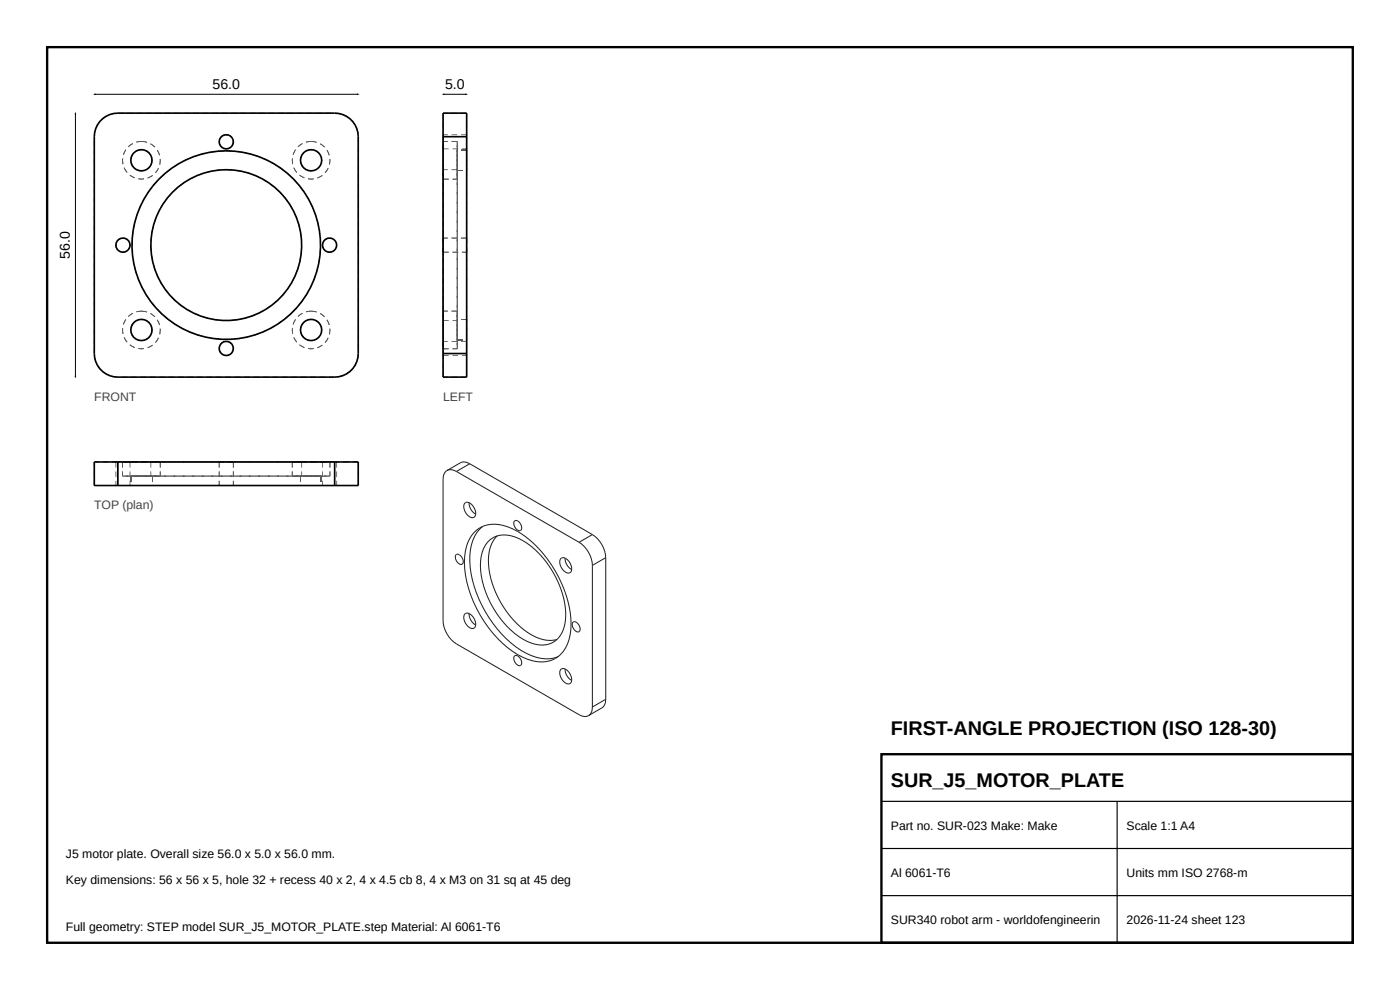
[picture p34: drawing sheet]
<svg xmlns="http://www.w3.org/2000/svg" width="297mm" height="210mm" viewBox="0 0 297 210" stroke-linecap="round" stroke-linejoin="round" font-family="sans-serif">
<defs><g id="words">
<g font-size="4.2">
<text x="189" y="156">FIRST-ANGLE PROJECTION (ISO 128-30)</text>
<text x="189" y="167">SUR_J5_MOTOR_PLATE</text>
</g>
<g font-size="3">
<text x="45.1" y="18.8">56.0</text>
<text x="94.4" y="18.8">5.0</text>
<text x="14.8" y="54.9" transform="rotate(-90 14.8 54.9)">56.0</text>
</g>
<g font-size="2.6" fill="#444">
<text x="20" y="85">FRONT</text>
<text x="94" y="85">LEFT</text>
<text x="20" y="108">TOP (plan)</text>
</g>
<g font-size="2.6">
<text x="189" y="176">Part no. SUR-023 Make: Make</text>
<text x="239" y="176">Scale 1:1 A4</text>
<text x="14" y="182">J5 motor plate. Overall size 56.0 x 5.0 x 56.0 mm.</text>
<text x="189" y="186">Al 6061-T6</text>
<text x="239" y="186">Units mm ISO 2768-m</text>
<text x="14" y="187.5">Key dimensions: 56 x 56 x 5, hole 32 + recess 40 x 2, 4 x 4.5 cb 8, 4 x M3 on 31 sq at 45 deg</text>
<text x="14" y="197.5">Full geometry: STEP model SUR_J5_MOTOR_PLATE.step Material: Al 6061-T6</text>
<text x="189" y="196">SUR340 robot arm - worldofengineerin</text>
<text x="239" y="196">2026-11-24 sheet 123</text>
</g>
</g></defs>
<path d="M10 10h277v190h-277zM187 160h100v40h-100z" fill="none" stroke="#000" stroke-width=".5"/>
<path d="M187 170h100M187 180h100M237 170v30M187 190h100" fill="none" stroke="#000" stroke-width=".25"/>
<g fill="#555">
<path d="M25 23.9h1.2v.2h-1.2zM27 23.9h1.2v.2h-1.2zM29 23.9h1.2v.2h-1.2zM31 23.9h1.2v.2h-1.2zM33 23.9h1.2v.2h-1.2zM35 23.9h1.2v.2h-1.2zM37 23.9h1.2v.2h-1.2zM39 23.9h1.2v.2h-1.2zM41 23.9h1.2v.2h-1.2zM43 23.9h1.2v.2h-1.2zM45 23.9h1.2v.2h-1.2zM47 23.9h1.2v.2h-1.2zM49 23.9h1.2v.2h-1.2zM51 23.9h1.2v.2h-1.2zM53 23.9h1.2v.2h-1.2zM55 23.9h1.2v.2h-1.2zM57 23.9h1.2v.2h-1.2zM59 23.9h1.2v.2h-1.2zM61 23.9h1.2v.2h-1.2zM63 23.9h1.2v.2h-1.2zM65 23.9h1.2v.2h-1.2zM67 23.9h1.2v.2h-1.2zM69 23.9h1.2v.2h-1.2z"/>
<path d="M20.1 27.8h.1l-.1 .3v.9h-.2zM20.9 26l.2 .1-.4 .4-.2 .6-.2-.1zM21.7 25.1l.7-.5 .1 .2-.7 .4-.2 .3-.1-.1zM23.2 24.3l1.2-.3v.1h-.3l-.9 .3z"/>
<path d="M71 23.9l1.2 .2v.1l-.3-.1h-.9zM73 24.3l1 .6-.1 .2-.4-.4-.6-.2zM74.6 25.5l.8 .9-.2 .1-.4-.7-.3-.2zM75.6 27.2l.2 .1 .2 1.1h-.1v-.3z"/>
<path d="M19.9 73.8h.2v1.2h-.2zM19.9 71.8h.2v1.2h-.2zM19.9 69.8h.2v1.2h-.2zM19.9 67.8h.2v1.2h-.2zM19.9 65.8h.2v1.2h-.2zM19.9 63.8h.2v1.2h-.2zM19.9 61.8h.2v1.2h-.2zM19.9 59.8h.2v1.2h-.2zM19.9 57.8h.2v1.2h-.2zM19.9 55.8h.2v1.2h-.2zM19.9 53.8h.2v1.2h-.2zM19.9 51.8h.2v1.2h-.2zM19.9 49.8h.2v1.2h-.2zM19.9 47.8h.2v1.2h-.2zM19.9 45.8h.2v1.2h-.2zM19.9 43.8h.2v1.2h-.2zM19.9 41.8h.2v1.2h-.2zM19.9 39.8h.2v1.2h-.2zM19.9 37.8h.2v1.2h-.2zM19.9 35.8h.2v1.2h-.2zM19.9 33.8h.2v1.2h-.2zM19.9 31.8h.2v1.2h-.2zM19.9 29.8h.2v1.2h-.2z"/>
<path d="M75.9 29h.2v1.2h-.2zM75.9 31h.2v1.2h-.2zM75.9 33h.2v1.2h-.2zM75.9 35h.2v1.2h-.2zM75.9 37h.2v1.2h-.2zM75.9 39h.2v1.2h-.2zM75.9 41h.2v1.2h-.2zM75.9 43h.2v1.2h-.2zM75.9 45h.2v1.2h-.2zM75.9 47h.2v1.2h-.2zM75.9 49h.2v1.2h-.2zM75.9 51h.2v1.2h-.2zM75.9 53h.2v1.2h-.2zM75.9 55h.2v1.2h-.2zM75.9 57h.2v1.2h-.2zM75.9 59h.2v1.2h-.2zM75.9 61h.2v1.2h-.2zM75.9 63h.2v1.2h-.2zM75.9 65h.2v1.2h-.2zM75.9 67h.2v1.2h-.2zM75.9 69h.2v1.2h-.2zM75.9 71h.2v1.2h-.2zM75.9 73h.2v1.2h-.2z"/>
<path d="M23.8 79.8l.3 .1h.9v.2l-1.2-.2zM22.1 78.9l.4 .4 .6 .2-.1 .2-1-.6zM20.6 77.6l.2-.1 .4 .7 .3 .2-.1 .1zM20 75.6h.1v.3l.3 .9h-.1z"/>
<path d="M75.9 75h.2l-.2 1.2h-.1l.1-.3zM75.5 76.9l.2 .1-.6 1-.2-.1 .4-.4zM73.5 79.2l.7-.4 .2-.3 .1 .1-.9 .8zM71.6 79.9h.3l.9-.3v.1l-.9 .3h-.3z"/>
<path d="M69.8 79.9h1.2v.2h-1.2zM67.8 79.9h1.2v.2h-1.2zM65.8 79.9h1.2v.2h-1.2zM63.8 79.9h1.2v.2h-1.2zM61.8 79.9h1.2v.2h-1.2zM59.8 79.9h1.2v.2h-1.2zM57.8 79.9h1.2v.2h-1.2zM55.8 79.9h1.2v.2h-1.2zM53.8 79.9h1.2v.2h-1.2zM51.8 79.9h1.2v.2h-1.2zM49.8 79.9h1.2v.2h-1.2zM47.8 79.9h1.2v.2h-1.2zM45.8 79.9h1.2v.2h-1.2zM43.8 79.9h1.2v.2h-1.2zM41.8 79.9h1.2v.2h-1.2zM39.8 79.9h1.2v.2h-1.2zM37.8 79.9h1.2v.2h-1.2zM35.8 79.9h1.2v.2h-1.2zM33.8 79.9h1.2v.2h-1.2zM31.8 79.9h1.2v.2h-1.2zM29.8 79.9h1.2v.2h-1.2zM27.8 79.9h1.2v.2h-1.2zM25.8 79.9h1.2v.2h-1.2z"/>
<path d="M30 65.9l1.2 .2v.2l-.4-.2h-.8zM32 66.4l.9 .8-.1 .1-.6-.6-.3-.1zM33.3 67.9l.1-.1 .5 1.1-.1 .1-.1-.5zM33.9 69.7h.2v.3l-.1 .9h-.2l.2-.9zM33.5 71.6l.2 .1-.7 1-.1-.1 .4-.4zM31.3 73.7h.2l.8-.6 .1 .2-.8 .5h-.3zM29.4 73.8l.6 .2 .5-.1 .1 .1h-1.3zM27.6 73.1l.2 .2 .8 .3v.2l-.9-.4-.2-.2zM26.3 71.6l.1-.1 .3 .7 .3 .3-.1 .1zM25.9 69.6h.2l-.1 .4 .2 .8h-.2zM26.6 67.7l.2 .1-.5 .7v.4l-.2-.1zM27.2 67.1l.9-.7 .1 .1-.4 .2-.5 .5zM28.9 66.1l1.1-.2v.2h-.8l-.2 .2z"/>
<path d="M26.1 50.4l.5 .1 .6 .4-.1 .1-.1-.2-.5-.2h-.4zM27.4 51.7l.2-.1 .1 .4-.3 .8h-.1l.2-.3 .1-.5zM25.6 53.3l.5 .2 .4-.1 .2-.2 .1 .2-.7 .2-.6-.1zM24.5 51.8l.2 .1v.6l.3 .4-.1 .1-.3-.5zM24.8 51l.3-.3 .8-.3v.2h-.3l-.4 .2-.3 .4z"/>
<path d="M30 29.9l1.2 .2v.2l-.4-.2h-.8zM32 30.4l.9 .8-.1 .1-.6-.6-.3-.1zM33.3 31.9l.1-.1 .5 1.1-.1 .1-.1-.5zM33.9 33.7h.2v.3l-.1 .9h-.2l.2-.9zM33.5 35.6l.2 .1-.7 1-.1-.1 .4-.4zM31.3 37.7h.2l.8-.6 .1 .2-.8 .5h-.3zM29.4 37.8l.6 .2 .5-.1 .1 .1h-1.3zM27.6 37.1l.2 .2 .8 .3v.2l-.9-.4-.2-.2zM26.3 35.6l.1-.1 .3 .7 .3 .3-.1 .1zM25.9 33.6h.2l-.1 .4 .2 .8h-.2zM26.6 31.7l.2 .1-.5 .7v.4l-.2-.1zM27.2 31.1l.9-.7 .1 .1-.4 .2-.5 .5zM28.9 30.1l1.1-.2v.2h-.8l-.2 .2z"/>
<path d="M48 72.3l.5 .1 .6 .4-.1 .2-.1-.3-.4-.2h-.5zM49.4 73.6h.1l.1 .3-.3 .9-.1-.1 .2-.3 .1-.5zM47.5 75.2l.5 .2 .5-.1 .1-.1 .1 .1-.7 .2-.5-.1zM46.4 73.7l.2 .1v.6l.3 .4-.1 .1-.3-.5zM46.7 73l.4-.4 .7-.2v.1h-.3l-.4 .2-.2 .4z"/>
<path d="M66 65.9l1.2 .2v.2l-.4-.2h-.8zM68 66.4l.9 .8-.1 .1-.6-.6-.3-.1zM69.3 67.9l.1-.1 .5 1.1-.1 .1-.1-.5zM69.9 69.7h.2v.3l-.1 .9h-.2l.2-.9zM69.5 71.6l.2 .1-.7 1-.1-.1 .4-.4zM67.3 73.7h.2l.8-.6 .1 .2-.8 .5h-.3zM65.4 73.8l.6 .2 .5-.1 .1 .1h-1.3zM63.6 73.1l.2 .2 .8 .3v.2l-.9-.4-.2-.2zM62.2 71.6l.2-.1 .3 .7 .3 .3-.1 .1zM61.9 69.6h.2l-.1 .4 .2 .8h-.2zM62.6 67.7l.2 .1-.5 .7v.4l-.2-.1zM63.1 67.1l1-.7 .1 .1-.4 .2-.5 .5zM64.9 66.1l1.1-.2v.2h-.8l-.2 .2z"/>
<path d="M48 35.9l1.2 .1v.1h-1.2zM50 36.1l1.2 .1v.2l-1.2-.2zM52 36.4l1.1 .4v.1l-.4-.2-.8-.1zM53.9 37l1.1 .5-.1 .2-.7-.4-.4-.1zM55.7 37.9l1 .6v.2l-1.1-.7zM57.4 39l1 .7-.2 .1-.9-.7zM59 40.2l.8 .9-.1 .1-.2-.4-.7-.4zM60.2 41.8l.1-.1 .8 1-.2 .1-.4-.8zM61.4 43.4l.1-.1 .6 1.1h-.1zM62.3 45.2l.2-.1 .5 1.1h-.2zM63.1 47l.2-.1 .3 1.2h-.2v-.4zM63.6 48.9h.2l.2 1.2h-.2v-.9zM63.9 50.9h.1l.1 1.2h-.2zM63.9 52.9h.1v1.2h-.2zM63.6 54.8l.2 .1-.2 1.2-.2-.1 .2-.4zM63.2 56.8h.1l-.4 1.2-.1-.1 .4-.8zM62.5 58.6l.1 .1-.5 1.1-.2-.1zM61.5 60.4l.2 .1-.7 1-.1-.1zM60.4 62l.1 .1-.8 .9-.1-.1 .4-.3zM58.1 64.2l.8-.5 .1-.2 .1 .1-.9 .8zM56.5 65.4l1-.7 .1 .2-1 .7zM54.8 66.4l1-.6 .1 .2-1 .5zM52.9 67.1l.6-.1 .5-.3 .1 .2-1.1 .4zM51 67.6l.9-.1 .3-.2v.2l-1.2 .3zM49 67.9l1.2-.2v.2l-1.1 .1zM47.1 67.9h1.1v.2h-1.2zM45.1 67.6l.5 .2h.7l-.1 .2-1.2-.2zM43.2 67.1l.9 .4h.2v.1l-1.2-.3zM41.3 66.4l1.1 .5-.1 .1-1.1-.4zM39.6 65.5l1 .6-.1 .1-1-.6zM37.9 64.3l.4 .5 .6 .2-.1 .2-1-.8zM36.4 63.1l.1-.1 .6 .7 .2 .1-.1 .1zM35.1 61.5l.1-.1 .8 1-.2 .1zM34 59.9l.1-.1v.2l.7 .8-.2 .1zM33.1 58h.2l.1 .6 .4 .5h-.2zM32.5 56.1h.1l.4 1.1-.2 .1zM32.1 54.2l.1-.1 .3 1.2-.2 .1zM31.9 52.2h.2l-.1 .2 .2 1h-.2zM32 50.2h.2l-.2 .6 .1 .6h-.2zM32.4 48.2h.2l-.3 1.2h-.2zM33 46.3h.1l-.3 1.2-.2-.1zM33.8 44.4l.2 .1-.2 .2-.3 .9-.2-.1zM34.9 42.7l.1 .1-.4 .5-.2 .5-.2-.1zM36.1 41.2l.2 .1-.8 .9-.2-.1zM36.7 40.6l.9-.8 .1 .1-.9 .8zM38.2 39.3l1-.7 .1 .1-.3 .1-.7 .6zM39.9 38.1l1-.5 .1 .1-.7 .2-.3 .4zM41.6 37.2l1.2-.4v.2l-1.1 .4zM43.5 36.6l1.2-.3 .1 .1-1.2 .3zM45.5 36.1l1.2-.1v.2l-.3-.1-.9 .2zM47.5 35.9h.5v.2h-.5z"/>
<path d="M48 28.5l.5 .1 .6 .4-.1 .1-.1-.2-.4-.2h-.5zM49.4 29.8l.1-.1 .1 .4-.3 .8-.1-.1 .2-.3 .1-.4zM47.5 31.4l.5 .2 .5-.1 .1-.2 .1 .2-.7 .2-.5-.1zM46.4 29.9h.2v.6l.3 .5-.1 .1-.3-.5zM46.7 29.1l.4-.3 .7-.3v.2h-.3l-.4 .2-.2 .3z"/>
<path d="M69.9 50.4l.5 .1 .7 .4-.2 .1-.1-.2-.4-.2h-.5zM71.3 51.7l.2-.1v.4l-.2 .8h-.2l.2-.3 .1-.5zM69.5 53.3l.4 .2 .5-.1 .1-.2 .1 .2-.7 .2-.5-.1zM68.4 51.8l.1 .1v.6l.3 .4-.1 .1-.3-.5zM68.7 51l.3-.3 .7-.3v.2h-.2l-.5 .2-.2 .4z"/>
<path d="M66 29.9l1.2 .2v.2l-.4-.2h-.8zM68 30.4l.9 .8-.1 .1-.6-.6-.3-.1zM69.3 31.9l.1-.1 .5 1.1-.1 .1-.1-.5zM69.9 33.7h.2v.3l-.1 .9h-.2l.2-.9zM69.5 35.6l.2 .1-.7 1-.1-.1 .4-.4zM67.3 37.7h.2l.8-.6 .1 .2-.8 .5h-.3zM65.4 37.8l.6 .2 .5-.1 .1 .1h-1.3zM63.6 37.1l.2 .2 .8 .3v.2l-.9-.4-.2-.2zM62.2 35.6l.2-.1 .3 .7 .3 .3-.1 .1zM61.9 33.6h.2l-.1 .4 .2 .8h-.2zM62.6 31.7l.2 .1-.5 .7v.4l-.2-.1zM63.1 31.1l1-.7 .1 .1-.4 .2-.5 .5zM64.9 30.1l1.1-.2v.2h-.8l-.2 .2z"/>
<path d="M28.8 68l1.2-.3v.1h-.6l-.5 .3zM28.2 68.5l.1 .2-.2 .2-.3 .5 .1 .3h-.2zM27.7 70.5h.2l.2 .6 .3 .4-.1 .1zM29 71.9l.4 .3 .7-.1 .1 .2h-.8l-.4-.2zM30.9 71.9h.2l.5-.3 .2-.4 .1 .1-.7 .7-.2 .1zM32.1 69.4h.2v1.2h-.2l.2-.6zM30.9 67.9l1 .7-.2 .1-.1-.3-.5-.4h-.3zM30 67.7l.1 .2z"/>
<path d="M28.8 32l1.2-.3v.1h-.6l-.5 .3zM28.2 32.5l.1 .2-.2 .2-.3 .5 .1 .3h-.2zM27.7 34.5h.2l.2 .6 .3 .4-.1 .1zM29 35.9l.4 .3 .7-.1 .1 .2h-.8l-.4-.2zM30.9 36l.2-.1 .5-.3 .2-.4 .1 .1-.7 .7-.2 .1zM32.1 33.4h.2v1.2h-.2l.2-.6zM30.9 31.9l1 .7-.2 .1-.1-.3-.5-.3-.3-.1zM30 31.7l.1 .2z"/>
<path d="M64.8 68l1.2-.3v.1h-.6l-.5 .3zM64.2 68.5l.1 .2-.2 .2-.3 .5 .1 .3h-.2zM63.7 70.5h.2l.2 .6 .3 .4-.1 .1zM65 71.9l.4 .3 .7-.1 .1 .2h-.8l-.4-.2zM66.9 71.9h.2l.5-.3 .2-.4 .1 .1-.7 .7-.2 .1zM68.1 69.4h.2v1.2h-.2l.2-.6zM66.9 67.9l1 .7-.2 .1-.1-.3-.5-.4h-.3zM66 67.7l.1 .2z"/>
<path d="M48 31.9l1.2 .1v.1h-1.2zM50 32l1.2 .2v.2l-1.2-.2zM52 32.3l1.2 .3-.1 .2-1.1-.3zM53.9 32.8l1.2 .4-.1 .2-1.1-.4zM55.8 33.5l1.1 .5-.1 .2-.2-.3-.9-.2zM57.6 34.4l1.1 .6-.1 .1-.5-.3-.6-.3zM59.3 35.4l1 .7-.1 .2-.6-.6-.4-.1zM60.9 36.6l.9 .9-.1 .1-.9-.8zM62.3 38.1l.1-.1 .8 .9-.1 .1zM63.6 39.6l.1-.1 .8 1-.2 .1zM64.7 41.3l.2-.1 .6 1-.1 .1zM65.7 43l.2-.1 .5 1.1-.2 .1zM66.5 44.8l.2-.1 .4 1.2h-.2v-.4zM67.2 46.7l.1-.1 .3 1.2h-.1l-.1-.6zM67.6 48.6h.2l.1 1.2h-.1v-.9zM67.9 50.6h.1l.1 1.2h-.2zM67.9 52.6h.2l-.1 1.2h-.2zM67.7 54.6h.2l-.2 1.2h-.2zM67.4 56.5l.1 .1-.3 1.1h-.1zM66.8 58.4l.2 .1-.4 1.1h-.2l.2-.3zM66.1 60.3l.1 .1-.5 1h-.1l.3-.4zM65.2 62.1h.1l-.6 1.1-.2-.1 .5-.6zM64.1 63.7l.1 .1-.7 1-.2-.1 .7-.7zM62.8 65.3l.2 .1-.9 .9-.1-.2zM60.5 67.5l.9-.8 .2 .1-1 .8zM58.9 68.6l1-.7 .1 .2-1 .7zM57.2 69.6l1-.5 .1 .1-1 .6zM55.4 70.5l.4-.1 .7-.4 .1 .2-1.1 .4zM53.5 71.1l.6-.1 .5-.3 .1 .2-1.1 .4zM51.6 71.6l.8-.1 .3-.2 .1 .2-1.2 .2zM49.6 71.8l1.2-.1v.2l-1.2 .1zM47.6 71.9h1.2v.2h-1.2zM45.6 71.8l1.2 .1v.1l-1.2-.1zM43.7 71.4l1.1 .2v.2l-1.2-.2zM41.8 70.9l1.1 .3v.2l-1.2-.3zM39.9 70.2l.3 .2 .8 .2-.1 .2-1.1-.5zM38.1 69.3l.5 .4 .6 .1-.1 .2-1.1-.6zM36.5 68.2l.6 .6 .3 .1-.1 .1-1-.7zM34.9 67l.9 .7-.1 .2-.9-.8zM33.3 65.7l.2-.1 .8 .8-.1 .2zM32 64.2l.2-.1 .7 .9-.1 .1zM30.9 62.5l.1-.1 .7 1-.1 .1zM29.9 60.7h.2v.3l.6 .7-.2 .1zM29.2 58.9l.1-.1 .1 .5 .4 .6-.2 .1zM28.6 57l.1-.1 .1 .8 .3 .4h-.2zM28.2 55h.1l.1 1 .1 .2h-.1zM28 53h.1l.1 1.2h-.2zM27.9 51h.2v1.2h-.2zM28.1 49h.2l-.1 1.2h-.2zM28.5 47l.2 .1-.2 1.2-.2-.1zM29.1 45.1l.2 .1-.2 .3-.2 .8h-.1zM29.9 43.3l.2 .1-.4 .4-.1 .6h-.2zM30.9 41.5l.1 .1-.5 .7-.1 .3h-.1zM32 39.9l.2 .1-.7 .9-.2-.1zM33.3 38.3l.1 .1-.8 .9-.1-.1zM33.9 37.7l.8-.8 .2 .2-.9 .8zM35.4 36.4l.9-.7 .1 .1-.9 .7zM37 35.2l1-.6 .1 .1-1 .7zM38.7 34.2l1.1-.5 .1 .1-.5 .1-.6 .5zM40.5 33.4l1.2-.4v.1l-.6 .1-.5 .3zM42.4 32.7l1.2-.3v.2l-.8 .1-.3 .2zM44.4 32.2l1.2-.1v.2l-1.2 .1zM46.4 32l1.2-.1v.2l-1.2 .1z"/>
<path d="M64.8 32l1.2-.3v.1h-.6l-.5 .3zM64.2 32.5l.1 .2-.2 .2-.3 .5 .1 .3h-.2zM63.7 34.5h.2l.2 .6 .3 .4-.1 .1zM65 35.9l.4 .3 .7-.1 .1 .2h-.8l-.4-.2zM66.9 36l.2-.1 .5-.3 .2-.4 .1 .1-.7 .7-.2 .1zM68.1 33.4h.2v1.2h-.2l.2-.6zM66.9 31.9l1 .7-.2 .1-.1-.3-.5-.3-.3-.1zM66 31.7l.1 .2z"/>
<path d="M30 65.9l1.2 .2v.2l-.4-.2h-.8zM32 66.4l.9 .8-.1 .1-.6-.6-.3-.1zM33.3 67.9l.1-.1 .5 1.1-.1 .1-.1-.5zM33.9 69.7h.2v.3l-.1 .9h-.2l.2-.9zM33.5 71.6l.2 .1-.7 1-.1-.1 .4-.4zM31.3 73.7h.2l.8-.6 .1 .2-.8 .5h-.3zM29.4 73.8l.6 .2 .5-.1 .1 .1h-1.3zM27.6 73.1l.2 .2 .8 .3v.2l-.9-.4-.2-.2zM26.3 71.6l.1-.1 .3 .7 .3 .3-.1 .1zM25.9 69.6h.2l-.1 .4 .2 .8h-.2zM26.6 67.7l.2 .1-.5 .7v.4l-.2-.1zM27.2 67.1l.9-.7 .1 .1-.4 .2-.5 .5zM28.9 66.1l1.1-.2v.2h-.8l-.2 .2z"/>
<path d="M30 29.9l1.2 .2v.2l-.4-.2h-.8zM32 30.4l.9 .8-.1 .1-.6-.6-.3-.1zM33.3 31.9l.1-.1 .5 1.1-.1 .1-.1-.5zM33.9 33.7h.2v.3l-.1 .9h-.2l.2-.9zM33.5 35.6l.2 .1-.7 1-.1-.1 .4-.4zM31.3 37.7h.2l.8-.6 .1 .2-.8 .5h-.3zM29.4 37.8l.6 .2 .5-.1 .1 .1h-1.3zM27.6 37.1l.2 .2 .8 .3v.2l-.9-.4-.2-.2zM26.3 35.6l.1-.1 .3 .7 .3 .3-.1 .1zM25.9 33.6h.2l-.1 .4 .2 .8h-.2zM26.6 31.7l.2 .1-.5 .7v.4l-.2-.1zM27.2 31.1l.9-.7 .1 .1-.4 .2-.5 .5zM28.9 30.1l1.1-.2v.2h-.8l-.2 .2z"/>
<path d="M66 65.9l1.2 .2v.2l-.4-.2h-.8zM68 66.4l.9 .8-.1 .1-.6-.6-.3-.1zM69.3 67.9l.1-.1 .5 1.1-.1 .1-.1-.5zM69.9 69.7h.2v.3l-.1 .9h-.2l.2-.9zM69.5 71.6l.2 .1-.7 1-.1-.1 .4-.4zM67.3 73.7h.2l.8-.6 .1 .2-.8 .5h-.3zM65.4 73.8l.6 .2 .5-.1 .1 .1h-1.3zM63.6 73.1l.2 .2 .8 .3v.2l-.9-.4-.2-.2zM62.2 71.6l.2-.1 .3 .7 .3 .3-.1 .1zM61.9 69.6h.2l-.1 .4 .2 .8h-.2zM62.6 67.7l.2 .1-.5 .7v.4l-.2-.1zM63.1 67.1l1-.7 .1 .1-.4 .2-.5 .5zM64.9 66.1l1.1-.2v.2h-.8l-.2 .2z"/>
<path d="M66 29.9l1.2 .2v.2l-.4-.2h-.8zM68 30.4l.9 .8-.1 .1-.6-.6-.3-.1zM69.3 31.9l.1-.1 .5 1.1-.1 .1-.1-.5zM69.9 33.7h.2v.3l-.1 .9h-.2l.2-.9zM69.5 35.6l.2 .1-.7 1-.1-.1 .4-.4zM67.3 37.7h.2l.8-.6 .1 .2-.8 .5h-.3zM65.4 37.8l.6 .2 .5-.1 .1 .1h-1.3zM63.6 37.1l.2 .2 .8 .3v.2l-.9-.4-.2-.2zM62.2 35.6l.2-.1 .3 .7 .3 .3-.1 .1zM61.9 33.6h.2l-.1 .4 .2 .8h-.2zM62.6 31.7l.2 .1-.5 .7v.4l-.2-.1zM63.1 31.1l1-.7 .1 .1-.4 .2-.5 .5zM64.9 30.1l1.1-.2v.2h-.8l-.2 .2z"/>
</g>
<g fill="none" stroke="#000" stroke-width=".35">
<path d="M21.2 25.8a5 5 0 0 1 3.8-1.8h46a5 5 0 0 1 5 5v46a5 5 0 0 1-5 5h-46a5 5 0 0 1-5-5v-46a5 5 0 0 1 1.2-3.2z"/>
<circle cx="30" cy="34" r="2.25"/>
<circle cx="48" cy="30.1" r="1.5"/>
<circle cx="66" cy="34" r="2.25"/>
<circle cx="26.1" cy="52" r="1.5"/>
<circle cx="48" cy="52" r="20"/>
<circle cx="48" cy="52" r="16"/>
<circle cx="69.9" cy="52" r="1.5"/>
<circle cx="30" cy="70" r="2.25"/>
<circle cx="48" cy="73.9" r="1.5"/>
<circle cx="66" cy="70" r="2.25"/>
</g>
<g fill="#555">
<path d="M26.1 102.9h1.2v.2h-1.2z"/>
<path d="M24.6 102.9h1.2v.2h-1.2z"/>
<path d="M48 102.9h1.2v.2h-1.2z"/>
<path d="M46.5 102.9h1.2v.2h-1.2z"/>
<path d="M69.9 102.9h1.2v.2h-1.2z"/>
<path d="M68.4 102.9h1.2v.2h-1.2z"/>
<path d="M26.1 97.9h1.2v.2h-1.2z"/>
<path d="M24.6 97.9h1.2v.2h-1.2z"/>
<path d="M48 97.9h1.2v.2h-1.2z"/>
<path d="M46.5 97.9h1.2v.2h-1.2z"/>
<path d="M69.9 97.9h1.2v.2h-1.2z"/>
<path d="M68.4 97.9h1.2v.2h-1.2z"/>
<path d="M27.7 101h.1v1.2h-.1z"/>
<path d="M32.2 101h.1v1.2h-.1z"/>
<path d="M63.7 101h.1v1.2h-.1z"/>
<path d="M68.2 101h.1v1.2h-.1z"/>
<path d="M27.9 101h.2v1.2h-.2z"/>
<path d="M67.9 101h.2v1.2h-.2z"/>
<path d="M23.8 102.9h1.2v.2h-1.2zM21.8 102.9h1.2v.2h-1.2zM20 102.9h1v.2h-1z"/>
<path d="M74.8 102.9h1.2v.2h-1.2zM72.8 102.9h1.2v.2h-1.2zM71 102.9h1v.2h-1z"/>
<path d="M69.8 102.9h1.2v.2h-1.2zM67.8 102.9h1.2v.2h-1.2zM65.8 102.9h1.2v.2h-1.2zM63.8 102.9h1.2v.2h-1.2zM61.8 102.9h1.2v.2h-1.2zM59.8 102.9h1.2v.2h-1.2zM57.8 102.9h1.2v.2h-1.2zM55.8 102.9h1.2v.2h-1.2zM53.8 102.9h1.2v.2h-1.2zM51.8 102.9h1.2v.2h-1.2zM49.8 102.9h1.2v.2h-1.2zM47.8 102.9h1.2v.2h-1.2zM45.8 102.9h1.2v.2h-1.2zM43.8 102.9h1.2v.2h-1.2zM41.8 102.9h1.2v.2h-1.2zM39.8 102.9h1.2v.2h-1.2zM37.8 102.9h1.2v.2h-1.2zM35.8 102.9h1.2v.2h-1.2zM33.8 102.9h1.2v.2h-1.2zM31.8 102.9h1.2v.2h-1.2zM29.8 102.9h1.2v.2h-1.2zM27.8 102.9h1.2v.2h-1.2zM25.8 102.9h1.2v.2h-1.2z"/>
<path d="M30 102.9h1.2v.2h-1.2zM32 102.9h.3v.2h-.3z"/>
<path d="M31.1 102.9h1.2v.2h-1.2zM29.1 102.9h1.2v.2h-1.2zM27.8 102.9h.5v.2h-.5z"/>
<path d="M27.8 102.9h1.2v.2h-.6a.42 .42 0 0 1-.6-.2zM29.8 102.9h.2v.2h-.2z"/>
<path d="M26.4 102.9h1.2v.2h-1.2zM24.6 102.9h1v.2h-1z"/>
<path d="M30 102.9h1.2v.2h-1.2zM32 102.9h.3v.2h-.3z"/>
<path d="M31.1 102.9h1.2v.2h-1.2zM29.1 102.9h1.2v.2h-1.2zM27.8 102.9h.5v.2h-.5z"/>
<path d="M27.8 102.9h1.2v.2h-.6a.42 .42 0 0 1-.6-.2zM29.8 102.9h.2v.2h-.2z"/>
<path d="M48.3 102.9h1.2v.2h-1.2zM46.5 102.9h1v.2h-1z"/>
<path d="M66 102.9h1.2v.2h-1.2zM68 102.9h.3v.2h-.3z"/>
<path d="M67.1 102.9h1.2v.2h-1.2zM65.1 102.9h1.2v.2h-1.2zM63.8 102.9h.5v.2h-.5z"/>
<path d="M63.8 102.9h1.2v.2h-.6a.42 .42 0 0 1-.6-.2zM65.8 102.9h.2v.2h-.2z"/>
<path d="M48 102.9h1.2v.2h-1.2zM50 102.9h1.2v.2h-1.2zM52 102.9h1.2v.2h-1.2zM54 102.9h1.2v.2h-1.2zM56 102.9h1.2v.2h-1.2zM58 102.9h1.2v.2h-1.2zM60 102.9h1.2v.2h-1.2zM62 102.9h1.2v.2h-1.2zM64 102.9h1.2v.2h-1.2zM66 102.9h1.2v.2h-1.2z"/>
<path d="M66.8 102.9h1.2v.2h-1.2zM64.8 102.9h1.2v.2h-1.2zM62.8 102.9h1.2v.2h-1.2zM60.8 102.9h1.2v.2h-1.2zM58.8 102.9h1.2v.2h-1.2zM56.8 102.9h1.2v.2h-1.2zM54.8 102.9h1.2v.2h-1.2zM52.8 102.9h1.2v.2h-1.2zM50.8 102.9h1.2v.2h-1.2zM48.8 102.9h1.2v.2h-1.2zM46.8 102.9h1.2v.2h-1.2zM44.8 102.9h1.2v.2h-1.2zM42.8 102.9h1.2v.2h-1.2zM40.8 102.9h1.2v.2h-1.2zM38.8 102.9h1.2v.2h-1.2zM36.8 102.9h1.2v.2h-1.2zM34.8 102.9h1.2v.2h-1.2zM32.8 102.9h1.2v.2h-1.2zM30.8 102.9h1.2v.2h-1.2zM28.8 102.9h1.2v.2h-1.2z"/>
<path d="M28 102.9h1.2v.2h-1.2zM30 102.9h1.2v.2h-1.2zM32 102.9h1.2v.2h-1.2zM34 102.9h1.2v.2h-1.2zM36 102.9h1.2v.2h-1.2zM38 102.9h1.2v.2h-1.2zM40 102.9h1.2v.2h-1.2zM42 102.9h1.2v.2h-1.2zM44 102.9h1.2v.2h-1.2zM46 102.9h1.2v.2h-1.2z"/>
<path d="M48.3 102.9h1.2v.2h-1.2zM46.5 102.9h1v.2h-1z"/>
<path d="M70.2 102.9h1.2v.2h-1.2zM68.4 102.9h1v.2h-1z"/>
<path d="M66 102.9h1.2v.2h-1.2zM68 102.9h.3v.2h-.3z"/>
<path d="M67.1 102.9h1.2v.2h-1.2zM65.1 102.9h1.2v.2h-1.2zM63.8 102.9h.5v.2h-.5z"/>
<path d="M63.8 102.9h1.2v.2h-.6a.42 .42 0 0 1-.6-.2zM65.8 102.9h.2v.2h-.2z"/>
<path d="M23.8 97.9h1.2v.2h-1.2zM21.8 97.9h1.2v.2h-1.2zM20 97.9h1v.2h-1z"/>
<path d="M74.8 97.9h1.2v.2h-1.2zM72.8 97.9h1.2v.2h-1.2zM71 97.9h1v.2h-1z"/>
<path d="M69.8 97.9h1.2v.2h-1.2zM67.8 97.9h1.2v.2h-1.2zM65.8 97.9h1.2v.2h-1.2zM63.8 97.9h1.2v.2h-1.2zM61.8 97.9h1.2v.2h-1.2zM59.8 97.9h1.2v.2h-1.2zM57.8 97.9h1.2v.2h-1.2zM55.8 97.9h1.2v.2h-1.2zM53.8 97.9h1.2v.2h-1.2zM51.8 97.9h1.2v.2h-1.2zM49.8 97.9h1.2v.2h-1.2zM47.8 97.9h1.2v.2h-1.2zM45.8 97.9h1.2v.2h-1.2zM43.8 97.9h1.2v.2h-1.2zM41.8 97.9h1.2v.2h-1.2zM39.8 97.9h1.2v.2h-1.2zM37.8 97.9h1.2v.2h-1.2zM35.8 97.9h1.2v.2h-1.2zM33.8 97.9h1.2v.2h-1.2zM31.8 97.9h1.2v.2h-1.2zM29.8 97.9h1.2v.2h-1.2zM27.8 97.9h1.2v.2h-1.2zM25.8 97.9h1.2v.2h-1.2z"/>
<path d="M30 97.9h1.2v.2h-1.2zM32 97.9h1.2v.2h-1.2z"/>
<path d="M32.8 97.9h1.2v.2h-1.2zM30.8 97.9h1.2v.2h-1.2zM28.8 97.9h1.2v.2h-1.2zM26.8 97.9h1.2v.2h-1.2z"/>
<path d="M26 97.9h1.2v.2h-1.2zM28 97.9h1.2v.2h-1.2z"/>
<path d="M26.4 97.9h1.2v.2h-1.2zM24.6 97.9h1v.2h-1z"/>
<path d="M30 97.9h1.2v.2h-1.2zM32 97.9h1.2v.2h-1.2z"/>
<path d="M32.8 97.9h1.2v.2h-1.2zM30.8 97.9h1.2v.2h-1.2zM28.8 97.9h1.2v.2h-1.2zM26.8 97.9h1.2v.2h-1.2z"/>
<path d="M26 97.9h1.2v.2h-1.2zM28 97.9h1.2v.2h-1.2z"/>
<path d="M48.3 97.9h1.2v.2h-1.2zM46.5 97.9h1v.2h-1z"/>
<path d="M66 97.9h1.2v.2h-1.2zM68 97.9h1.2v.2h-1.2z"/>
<path d="M68.8 97.9h1.2v.2h-1.2zM66.8 97.9h1.2v.2h-1.2zM64.8 97.9h1.2v.2h-1.2zM62.8 97.9h1.2v.2h-1.2z"/>
<path d="M62 97.9h1.2v.2h-1.2zM64 97.9h1.2v.2h-1.2z"/>
<path d="M48 97.9h1.2v.2h-1.2zM50 97.9h1.2v.2h-1.2zM52 97.9h1.2v.2h-1.2zM54 97.9h1.2v.2h-1.2zM56 97.9h1.2v.2h-1.2zM58 97.9h1.2v.2h-1.2zM60 97.9h1.2v.2h-1.2zM62 97.9h1.2v.2h-1.2z"/>
<path d="M62.8 97.9h1.2v.2h-1.2zM60.8 97.9h1.2v.2h-1.2zM58.8 97.9h1.2v.2h-1.2zM56.8 97.9h1.2v.2h-1.2zM54.8 97.9h1.2v.2h-1.2zM52.8 97.9h1.2v.2h-1.2zM50.8 97.9h1.2v.2h-1.2zM48.8 97.9h1.2v.2h-1.2zM46.8 97.9h1.2v.2h-1.2zM44.8 97.9h1.2v.2h-1.2zM42.8 97.9h1.2v.2h-1.2zM40.8 97.9h1.2v.2h-1.2zM38.8 97.9h1.2v.2h-1.2zM36.8 97.9h1.2v.2h-1.2zM34.8 97.9h1.2v.2h-1.2zM32.8 97.9h1.2v.2h-1.2z"/>
<path d="M32 97.9h1.2v.2h-1.2zM34 97.9h1.2v.2h-1.2zM36 97.9h1.2v.2h-1.2zM38 97.9h1.2v.2h-1.2zM40 97.9h1.2v.2h-1.2zM42 97.9h1.2v.2h-1.2zM44 97.9h1.2v.2h-1.2zM46 97.9h1.2v.2h-1.2z"/>
<path d="M48.3 97.9h1.2v.2h-1.2zM46.5 97.9h1v.2h-1z"/>
<path d="M70.2 97.9h1.2v.2h-1.2zM68.4 97.9h1v.2h-1z"/>
<path d="M66 97.9h1.2v.2h-1.2zM68 97.9h1.2v.2h-1.2z"/>
<path d="M68.8 97.9h1.2v.2h-1.2zM66.8 97.9h1.2v.2h-1.2zM64.8 97.9h1.2v.2h-1.2zM62.8 97.9h1.2v.2h-1.2z"/>
<path d="M62 97.9h1.2v.2h-1.2zM64 97.9h1.2v.2h-1.2z"/>
<path d="M19.9 101.8h.2v1.2h-.2zM19.9 99.8h.2v1.2h-.2zM19.9 98h.2v1h-.2z"/>
<path d="M75.9 101.8h.2v1.2h-.2zM75.9 99.8h.2v1.2h-.2zM75.9 98h.2v1h-.2z"/>
<path d="M28.8 100.9h1.2v.2h-1.2zM27.8 100.9h.2v.2h-.2z"/>
<path d="M27.8 100.9h1.2v.2h-1.2zM29.8 100.9h1.2v.2h-1.2zM31.8 100.9h.5v.2h-.5z"/>
<path d="M31.1 100.9h.5a.42 .42 0 0 1 .7 .2h-1.2zM30 100.9h.3v.2h-.3z"/>
<path d="M28.8 100.9h1.2v.2h-1.2zM27.8 100.9h.2v.2h-.2z"/>
<path d="M27.8 100.9h1.2v.2h-1.2zM29.8 100.9h1.2v.2h-1.2zM31.8 100.9h.5v.2h-.5z"/>
<path d="M31.1 100.9h.5a.42 .42 0 0 1 .7 .2h-1.2zM30 100.9h.3v.2h-.3z"/>
<path d="M64.8 100.9h1.2v.2h-1.2zM63.8 100.9h.2v.2h-.2z"/>
<path d="M63.8 100.9h1.2v.2h-1.2zM65.8 100.9h1.2v.2h-1.2zM67.8 100.9h.5v.2h-.5z"/>
<path d="M67.1 100.9h.5a.42 .42 0 0 1 .7 .2h-1.2zM66 100.9h.3v.2h-.3z"/>
<path d="M48 100.9h1.2v.2h-1.2zM50 100.9h1.2v.2h-1.2zM52 100.9h1.2v.2h-1.2zM54 100.9h1.2v.2h-1.2zM56 100.9h1.2v.2h-1.2zM58 100.9h1.2v.2h-1.2zM60 100.9h1.2v.2h-1.2zM62 100.9h1.2v.2h-1.2zM64 100.9h1.2v.2h-1.2zM66 100.9h1.2v.2h-1.2z"/>
<path d="M66.8 100.9h1.2v.2h-1.2zM64.8 100.9h1.2v.2h-1.2zM62.8 100.9h1.2v.2h-1.2zM60.8 100.9h1.2v.2h-1.2zM58.8 100.9h1.2v.2h-1.2zM56.8 100.9h1.2v.2h-1.2zM54.8 100.9h1.2v.2h-1.2zM52.8 100.9h1.2v.2h-1.2zM50.8 100.9h1.2v.2h-1.2zM48.8 100.9h1.2v.2h-1.2zM46.8 100.9h1.2v.2h-1.2zM44.8 100.9h1.2v.2h-1.2zM42.8 100.9h1.2v.2h-1.2zM40.8 100.9h1.2v.2h-1.2zM38.8 100.9h1.2v.2h-1.2zM36.8 100.9h1.2v.2h-1.2zM34.8 100.9h1.2v.2h-1.2zM32.8 100.9h1.2v.2h-1.2zM30.8 100.9h1.2v.2h-1.2zM28.8 100.9h1.2v.2h-1.2z"/>
<path d="M28 100.9h1.2v.2h-1.2zM30 100.9h1.2v.2h-1.2zM32 100.9h1.2v.2h-1.2zM34 100.9h1.2v.2h-1.2zM36 100.9h1.2v.2h-1.2zM38 100.9h1.2v.2h-1.2zM40 100.9h1.2v.2h-1.2zM42 100.9h1.2v.2h-1.2zM44 100.9h1.2v.2h-1.2zM46 100.9h1.2v.2h-1.2z"/>
<path d="M64.8 100.9h1.2v.2h-1.2zM63.8 100.9h.2v.2h-.2z"/>
<path d="M63.8 100.9h1.2v.2h-1.2zM65.8 100.9h1.2v.2h-1.2zM67.8 100.9h.5v.2h-.5z"/>
<path d="M67.1 100.9h.5a.42 .42 0 0 1 .7 .2h-1.2zM66 100.9h.3v.2h-.3z"/>
<path d="M30 100.9h1.2v.2h-1.2zM32 100.9h1.2v.2h-1.2z"/>
<path d="M32.8 100.9h1.2v.2h-1.2zM30.8 100.9h1.2v.2h-1.2zM28.8 100.9h1.2v.2h-1.2zM26.8 100.9h1.2v.2h-1.2z"/>
<path d="M26 100.9h1.2v.2h-1.2zM28 100.9h1.2v.2h-1.2z"/>
<path d="M30 100.9h1.2v.2h-1.2zM32 100.9h1.2v.2h-1.2z"/>
<path d="M32.8 100.9h1.2v.2h-1.2zM30.8 100.9h1.2v.2h-1.2zM28.8 100.9h1.2v.2h-1.2zM26.8 100.9h1.2v.2h-1.2z"/>
<path d="M26 100.9h1.2v.2h-1.2zM28 100.9h1.2v.2h-1.2z"/>
<path d="M66 100.9h1.2v.2h-1.2zM68 100.9h1.2v.2h-1.2z"/>
<path d="M68.8 100.9h1.2v.2h-1.2zM66.8 100.9h1.2v.2h-1.2zM64.8 100.9h1.2v.2h-1.2zM62.8 100.9h1.2v.2h-1.2z"/>
<path d="M62 100.9h1.2v.2h-1.2zM64 100.9h1.2v.2h-1.2z"/>
<path d="M46.8 100.9h1.2v.2h-1.2zM44.8 100.9h1.2v.2h-1.2zM42.8 100.9h1.2v.2h-1.2zM40.8 100.9h1.2v.2h-1.2zM38.8 100.9h1.2v.2h-1.2zM36.8 100.9h1.2v.2h-1.2zM34.8 100.9h1.2v.2h-1.2zM32.8 100.9h1.2v.2h-1.2z"/>
<path d="M32 100.9h1.2v.2h-1.2zM34 100.9h1.2v.2h-1.2zM36 100.9h1.2v.2h-1.2zM38 100.9h1.2v.2h-1.2zM40 100.9h1.2v.2h-1.2zM42 100.9h1.2v.2h-1.2zM44 100.9h1.2v.2h-1.2zM46 100.9h1.2v.2h-1.2zM48 100.9h1.2v.2h-1.2zM50 100.9h1.2v.2h-1.2zM52 100.9h1.2v.2h-1.2zM54 100.9h1.2v.2h-1.2zM56 100.9h1.2v.2h-1.2zM58 100.9h1.2v.2h-1.2zM60 100.9h1.2v.2h-1.2zM62 100.9h1.2v.2h-1.2z"/>
<path d="M62.8 100.9h1.2v.2h-1.2zM60.8 100.9h1.2v.2h-1.2zM58.8 100.9h1.2v.2h-1.2zM56.8 100.9h1.2v.2h-1.2zM54.8 100.9h1.2v.2h-1.2zM52.8 100.9h1.2v.2h-1.2zM50.8 100.9h1.2v.2h-1.2zM48.8 100.9h1.2v.2h-1.2z"/>
<path d="M66 100.9h1.2v.2h-1.2zM68 100.9h1.2v.2h-1.2z"/>
<path d="M68.8 100.9h1.2v.2h-1.2zM66.8 100.9h1.2v.2h-1.2zM64.8 100.9h1.2v.2h-1.2zM62.8 100.9h1.2v.2h-1.2z"/>
<path d="M62 100.9h1.2v.2h-1.2zM64 100.9h1.2v.2h-1.2z"/>
<path d="M24.5 98h.2v1.2h-.2zM24.5 100h.2v1.2h-.2zM24.5 102h.2v1h-.2z"/>
<path d="M27.5 98h.2v1.2h-.2zM27.5 100h.2v1.2h-.2zM27.5 102h.2v1h-.2z"/>
<path d="M46.4 98h.2v1.2h-.2zM46.4 100h.2v1.2h-.2zM46.4 102h.2v1h-.2z"/>
<path d="M49.4 98h.2v1.2h-.2zM49.4 100h.2v1.2h-.2zM49.4 102h.2v1h-.2z"/>
<path d="M46.4 98h.2v1.2h-.2zM46.4 100h.2v1.2h-.2zM46.4 102h.2v1h-.2z"/>
<path d="M49.4 98h.2v1.2h-.2zM49.4 100h.2v1.2h-.2zM49.4 102h.2v1h-.2z"/>
<path d="M68.3 98h.2v1.2h-.2zM68.3 100h.2v1.2h-.2zM68.3 102h.2v1h-.2z"/>
<path d="M71.3 98h.2v1.2h-.2zM71.3 100h.2v1.2h-.2zM71.3 102h.2v1h-.2z"/>
<path d="M25.9 98h.2v1.2h-.2zM25.9 100h.2v1h-.2z"/>
<path d="M33.9 98h.2v1.2h-.2zM33.9 100h.2v1h-.2z"/>
<path d="M25.9 98h.2v1.2h-.2zM25.9 100h.2v1h-.2z"/>
<path d="M33.9 98h.2v1.2h-.2zM33.9 100h.2v1h-.2z"/>
<path d="M61.9 98h.2v1.2h-.2zM61.9 100h.2v1h-.2z"/>
<path d="M69.9 98h.2v1.2h-.2zM69.9 100h.2v1h-.2z"/>
<path d="M31.9 98h.2v1.2h-.2zM31.9 100h.2v1h-.2z"/>
<path d="M63.9 98h.2v1.2h-.2zM63.9 100h.2v1h-.2z"/>
<path d="M61.9 98h.2v1.2h-.2zM61.9 100h.2v1h-.2z"/>
<path d="M69.9 98h.2v1.2h-.2zM69.9 100h.2v1h-.2z"/>
</g>
<path d="M25 98h-5v5h5M25 98h46M25 98v5M71 98h5v5h-5M71 98v5M25 103h46" fill="none" stroke="#000" stroke-width=".35"/>
<g fill="#555">
<path d="M97.8 67.7h1.2v.1h-1.2z"/>
<path d="M97.8 31.7h1.2v.1h-1.2z"/>
<path d="M97.8 31.9h1.2v.2h-1.2z"/>
<path d="M97 72.2h1.2v.1h-1.2z"/>
<path d="M97 36.2h1.2v.1h-1.2z"/>
<path d="M97 71.9h1.2v.2h-1.2z"/>
<path d="M97.8 23.9h1.2v.2h-1.2zM95.8 23.9h1.2v.2h-1.2zM94 23.9h1v.2h-1z"/>
<path d="M98.9 24h.2v1.2h-.2zM98.9 26h.2v1.2h-.2zM98.9 28h.2v1h-.2z"/>
<path d="M93.9 24h.2v1.2h-.2zM93.9 26h.2v1.2h-.2zM93.9 28h.2v1h-.2z"/>
<path d="M98.9 29h.2v1.2h-.2zM98.9 31h.2v1.2h-.2zM98.9 33h.2v1.2h-.2zM98.9 35h.2v1.2h-.2zM98.9 37h.2v1.2h-.2zM98.9 39h.2v1.2h-.2zM98.9 41h.2v1.2h-.2zM98.9 43h.2v1.2h-.2zM98.9 45h.2v1.2h-.2zM98.9 47h.2v1.2h-.2zM98.9 49h.2v1.2h-.2zM98.9 51h.2v1.2h-.2zM98.9 53h.2v1.2h-.2zM98.9 55h.2v1.2h-.2zM98.9 57h.2v1.2h-.2zM98.9 59h.2v1.2h-.2zM98.9 61h.2v1.2h-.2zM98.9 63h.2v1.2h-.2zM98.9 65h.2v1.2h-.2zM98.9 67h.2v1.2h-.2zM98.9 69h.2v1.2h-.2zM98.9 71h.2v1.2h-.2zM98.9 73h.2v1.2h-.2z"/>
<path d="M98.9 75h.2v1.2h-.2zM98.9 77h.2v1.2h-.2zM98.9 79h.2v1h-.2z"/>
<path d="M98.9 67.7h.2v1.2h-.2zM98.9 69.7h.2v1.2h-.2zM98.9 71.7h.2v.5h-.2z"/>
<path d="M98.9 71h.2v1.2h-.2zM98.9 69h.2v1.2h-.2zM98.9 67.7h.2v.5h-.2z"/>
<path d="M98.9 50.5h.2v1.2h-.2zM98.9 52.5h.2v1h-.2z"/>
<path d="M98.9 52.3h.2v1.2h-.2zM98.9 50.5h.2v1h-.2z"/>
<path d="M98.9 31.7h.2v1.2h-.2zM98.9 33.7h.2v1.2h-.2zM98.9 35.7h.2v.5h-.2z"/>
<path d="M98.9 35h.2v1.2h-.2zM98.9 33h.2v1.2h-.2zM98.9 31.7h.2v.5h-.2z"/>
<path d="M98.9 72.4h.2v1.2h-.2zM98.9 74.4h.2v1h-.2z"/>
<path d="M98.9 74.2h.2v1.2h-.2zM98.9 72.4h.2v1h-.2z"/>
<path d="M98.9 67.7h.2v1.2h-.2zM98.9 69.7h.2v1.2h-.2zM98.9 71.7h.2v.5h-.2z"/>
<path d="M98.9 71h.2v1.2h-.2zM98.9 69h.2v1.2h-.2zM98.9 67.7h.2v.5h-.2z"/>
<path d="M98.9 32h.2v1.2h-.2zM98.9 34h.2v1.2h-.2zM98.9 36h.2v1.2h-.2zM98.9 38h.2v1.2h-.2zM98.9 40h.2v1.2h-.2zM98.9 42h.2v1.2h-.2zM98.9 44h.2v1.2h-.2zM98.9 46h.2v1.2h-.2zM98.9 48h.2v1.2h-.2zM98.9 50h.2v1.2h-.2zM98.9 52h.2v1.2h-.2zM98.9 54h.2v1.2h-.2zM98.9 56h.2v1.2h-.2zM98.9 58h.2v1.2h-.2zM98.9 60h.2v1.2h-.2zM98.9 62h.2v1.2h-.2zM98.9 64h.2v1.2h-.2zM98.9 66h.2v1.2h-.2zM98.9 68h.2v1.2h-.2zM98.9 70h.2v1.2h-.2z"/>
<path d="M98.9 70.8h.2v1.2h-.2zM98.9 68.8h.2v1.2h-.2zM98.9 66.8h.2v1.2h-.2zM98.9 64.8h.2v1.2h-.2zM98.9 62.8h.2v1.2h-.2zM98.9 60.8h.2v1.2h-.2zM98.9 58.8h.2v1.2h-.2zM98.9 56.8h.2v1.2h-.2zM98.9 54.8h.2v1.2h-.2zM98.9 52.8h.2v1.2h-.2zM98.9 50.8h.2v1.2h-.2zM98.9 48.8h.2v1.2h-.2zM98.9 46.8h.2v1.2h-.2zM98.9 44.8h.2v1.2h-.2zM98.9 42.8h.2v1.2h-.2zM98.9 40.8h.2v1.2h-.2zM98.9 38.8h.2v1.2h-.2zM98.9 36.8h.2v1.2h-.2zM98.9 34.8h.2v1.2h-.2zM98.9 32.8h.2v1.2h-.2z"/>
<path d="M98.9 28.6h.2v1.2h-.2zM98.9 30.6h.2v1h-.2z"/>
<path d="M98.9 30.4h.2v1.2h-.2zM98.9 28.6h.2v1h-.2z"/>
<path d="M98.9 50.5h.2v1.2h-.2zM98.9 52.5h.2v1h-.2z"/>
<path d="M98.9 52.3h.2v1.2h-.2zM98.9 50.5h.2v1h-.2z"/>
<path d="M98.9 31.7h.2v1.2h-.2zM98.9 33.7h.2v1.2h-.2zM98.9 35.7h.2v.5h-.2z"/>
<path d="M98.9 35h.2v1.2h-.2zM98.9 33h.2v1.2h-.2zM98.9 31.7h.2v.5h-.2z"/>
<path d="M93.9 29h.2v1.2h-.2zM93.9 31h.2v1.2h-.2zM93.9 33h.2v1.2h-.2zM93.9 35h.2v1.2h-.2zM93.9 37h.2v1.2h-.2zM93.9 39h.2v1.2h-.2zM93.9 41h.2v1.2h-.2zM93.9 43h.2v1.2h-.2zM93.9 45h.2v1.2h-.2zM93.9 47h.2v1.2h-.2zM93.9 49h.2v1.2h-.2zM93.9 51h.2v1.2h-.2zM93.9 53h.2v1.2h-.2zM93.9 55h.2v1.2h-.2zM93.9 57h.2v1.2h-.2zM93.9 59h.2v1.2h-.2zM93.9 61h.2v1.2h-.2zM93.9 63h.2v1.2h-.2zM93.9 65h.2v1.2h-.2zM93.9 67h.2v1.2h-.2zM93.9 69h.2v1.2h-.2zM93.9 71h.2v1.2h-.2zM93.9 73h.2v1.2h-.2z"/>
<path d="M93.9 75h.2v1.2h-.2zM93.9 77h.2v1.2h-.2zM93.9 79h.2v1h-.2z"/>
<path d="M93.9 66h.2v1.2h-.2zM93.9 68h.2v1.2h-.2zM93.9 70h.2v1.2h-.2zM93.9 72h.2v1.2h-.2z"/>
<path d="M93.9 72.8h.2v1.2h-.2zM93.9 70.8h.2v1.2h-.2zM93.9 68.8h.2v1.2h-.2zM93.9 66.8h.2v1.2h-.2z"/>
<path d="M93.9 50.5h.2v1.2h-.2zM93.9 52.5h.2v1h-.2z"/>
<path d="M93.9 52.3h.2v1.2h-.2zM93.9 50.5h.2v1h-.2z"/>
<path d="M93.9 30h.2v1.2h-.2zM93.9 32h.2v1.2h-.2zM93.9 34h.2v1.2h-.2zM93.9 36h.2v1.2h-.2z"/>
<path d="M93.9 36.8h.2v1.2h-.2zM93.9 34.8h.2v1.2h-.2zM93.9 32.8h.2v1.2h-.2zM93.9 30.8h.2v1.2h-.2z"/>
<path d="M93.9 72.4h.2v1.2h-.2zM93.9 74.4h.2v1h-.2z"/>
<path d="M93.9 74.2h.2v1.2h-.2zM93.9 72.4h.2v1h-.2z"/>
<path d="M93.9 66h.2v1.2h-.2zM93.9 68h.2v1.2h-.2zM93.9 70h.2v1.2h-.2zM93.9 72h.2v1.2h-.2z"/>
<path d="M93.9 72.8h.2v1.2h-.2zM93.9 70.8h.2v1.2h-.2zM93.9 68.8h.2v1.2h-.2zM93.9 66.8h.2v1.2h-.2z"/>
<path d="M93.9 36h.2v1.2h-.2zM93.9 38h.2v1.2h-.2zM93.9 40h.2v1.2h-.2zM93.9 42h.2v1.2h-.2zM93.9 44h.2v1.2h-.2zM93.9 46h.2v1.2h-.2zM93.9 48h.2v1.2h-.2zM93.9 50h.2v1.2h-.2zM93.9 52h.2v1.2h-.2zM93.9 54h.2v1.2h-.2zM93.9 56h.2v1.2h-.2zM93.9 58h.2v1.2h-.2zM93.9 60h.2v1.2h-.2zM93.9 62h.2v1.2h-.2zM93.9 64h.2v1.2h-.2zM93.9 66h.2v1.2h-.2z"/>
<path d="M93.9 66.8h.2v1.2h-.2zM93.9 64.8h.2v1.2h-.2zM93.9 62.8h.2v1.2h-.2zM93.9 60.8h.2v1.2h-.2zM93.9 58.8h.2v1.2h-.2zM93.9 56.8h.2v1.2h-.2zM93.9 54.8h.2v1.2h-.2zM93.9 52.8h.2v1.2h-.2zM93.9 50.8h.2v1.2h-.2zM93.9 48.8h.2v1.2h-.2zM93.9 46.8h.2v1.2h-.2zM93.9 44.8h.2v1.2h-.2zM93.9 42.8h.2v1.2h-.2zM93.9 40.8h.2v1.2h-.2zM93.9 38.8h.2v1.2h-.2zM93.9 36.8h.2v1.2h-.2z"/>
<path d="M93.9 28.6h.2v1.2h-.2zM93.9 30.6h.2v1h-.2z"/>
<path d="M93.9 30.4h.2v1.2h-.2zM93.9 28.6h.2v1h-.2z"/>
<path d="M93.9 50.5h.2v1.2h-.2zM93.9 52.5h.2v1h-.2z"/>
<path d="M93.9 52.3h.2v1.2h-.2zM93.9 50.5h.2v1h-.2z"/>
<path d="M93.9 30h.2v1.2h-.2zM93.9 32h.2v1.2h-.2zM93.9 34h.2v1.2h-.2zM93.9 36h.2v1.2h-.2z"/>
<path d="M93.9 36.8h.2v1.2h-.2zM93.9 34.8h.2v1.2h-.2zM93.9 32.8h.2v1.2h-.2zM93.9 30.8h.2v1.2h-.2z"/>
<path d="M97.8 79.9h1.2v.2h-1.2zM95.8 79.9h1.2v.2h-1.2zM94 79.9h1v.2h-1z"/>
<path d="M96.9 67.7h.2v1.2h-.2zM96.9 69.7h.2v1.2h-.2zM96.9 71.7h.2v.5h-.2z"/>
<path d="M96.9 71h.2v1.2h-.2zM96.9 69h.2v1.2h-.2zM96.9 67.7h.2v.5h-.2z"/>
<path d="M97.8 50.4h1.2v.2h-1.2zM95.8 50.4h1.2v.2h-1.2zM94 50.4h1v.2h-1z"/>
<path d="M96.9 31.7h.2v1.2h-.2zM96.9 33.7h.2v1.2h-.2zM96.9 35.7h.2v.5h-.2z"/>
<path d="M96.9 35h.2v1.2h-.2zM96.9 33h.2v1.2h-.2zM96.9 31.7h.2v.5h-.2z"/>
<path d="M97.8 72.3h1.2v.2h-1.2zM95.8 72.3h1.2v.2h-1.2zM94 72.3h1v.2h-1z"/>
<path d="M96.9 67.7h.2v1.2h-.2zM96.9 69.7h.2v1.2h-.2zM96.9 71.7h.2v.5h-.2z"/>
<path d="M96.9 71h.2v1.2h-.2zM96.9 69h.2v1.2h-.2zM96.9 67.7h.2v.5h-.2z"/>
<path d="M96.9 32h.2v1.2h-.2zM96.9 34h.2v1.2h-.2zM96.9 36h.2v1.2h-.2zM96.9 38h.2v1.2h-.2zM96.9 40h.2v1.2h-.2zM96.9 42h.2v1.2h-.2zM96.9 44h.2v1.2h-.2zM96.9 46h.2v1.2h-.2zM96.9 48h.2v1.2h-.2zM96.9 50h.2v1.2h-.2zM96.9 52h.2v1.2h-.2zM96.9 54h.2v1.2h-.2zM96.9 56h.2v1.2h-.2zM96.9 58h.2v1.2h-.2zM96.9 60h.2v1.2h-.2zM96.9 62h.2v1.2h-.2zM96.9 64h.2v1.2h-.2zM96.9 66h.2v1.2h-.2zM96.9 68h.2v1.2h-.2zM96.9 70h.2v1.2h-.2z"/>
<path d="M96.9 70.8h.2v1.2h-.2zM96.9 68.8h.2v1.2h-.2zM96.9 66.8h.2v1.2h-.2zM96.9 64.8h.2v1.2h-.2zM96.9 62.8h.2v1.2h-.2zM96.9 60.8h.2v1.2h-.2zM96.9 58.8h.2v1.2h-.2zM96.9 56.8h.2v1.2h-.2zM96.9 54.8h.2v1.2h-.2zM96.9 52.8h.2v1.2h-.2zM96.9 50.8h.2v1.2h-.2zM96.9 48.8h.2v1.2h-.2zM96.9 46.8h.2v1.2h-.2zM96.9 44.8h.2v1.2h-.2zM96.9 42.8h.2v1.2h-.2zM96.9 40.8h.2v1.2h-.2zM96.9 38.8h.2v1.2h-.2zM96.9 36.8h.2v1.2h-.2zM96.9 34.8h.2v1.2h-.2zM96.9 32.8h.2v1.2h-.2z"/>
<path d="M97.8 28.5h1.2v.2h-1.2zM95.8 28.5h1.2v.2h-1.2zM94 28.5h1v.2h-1z"/>
<path d="M97.8 50.4h1.2v.2h-1.2zM95.8 50.4h1.2v.2h-1.2zM94 50.4h1v.2h-1z"/>
<path d="M96.9 31.7h.2v1.2h-.2zM96.9 33.7h.2v1.2h-.2zM96.9 35.7h.2v.5h-.2z"/>
<path d="M96.9 35h.2v1.2h-.2zM96.9 33h.2v1.2h-.2zM96.9 31.7h.2v.5h-.2z"/>
<path d="M95.8 65.9h1.2v.2h-1.2zM94 65.9h1v.2h-1z"/>
<path d="M96.9 66h.2v1.2h-.2zM96.9 68h.2v1.2h-.2zM96.9 70h.2v1.2h-.2zM96.9 72h.2v1.2h-.2z"/>
<path d="M96.9 72.8h.2v1.2h-.2zM96.9 70.8h.2v1.2h-.2zM96.9 68.8h.2v1.2h-.2zM96.9 66.8h.2v1.2h-.2z"/>
<path d="M95.8 29.9h1.2v.2h-1.2zM94 29.9h1v.2h-1z"/>
<path d="M96.9 30h.2v1.2h-.2zM96.9 32h.2v1.2h-.2zM96.9 34h.2v1.2h-.2zM96.9 36h.2v1.2h-.2z"/>
<path d="M96.9 36.8h.2v1.2h-.2zM96.9 34.8h.2v1.2h-.2zM96.9 32.8h.2v1.2h-.2zM96.9 30.8h.2v1.2h-.2z"/>
<path d="M95.8 65.9h1.2v.2h-1.2zM94 65.9h1v.2h-1z"/>
<path d="M96.9 66h.2v1.2h-.2zM96.9 68h.2v1.2h-.2zM96.9 70h.2v1.2h-.2zM96.9 72h.2v1.2h-.2z"/>
<path d="M96.9 72.8h.2v1.2h-.2zM96.9 70.8h.2v1.2h-.2zM96.9 68.8h.2v1.2h-.2zM96.9 66.8h.2v1.2h-.2z"/>
<path d="M96.9 36h.2v1.2h-.2zM96.9 38h.2v1.2h-.2zM96.9 40h.2v1.2h-.2zM96.9 42h.2v1.2h-.2zM96.9 44h.2v1.2h-.2zM96.9 46h.2v1.2h-.2zM96.9 48h.2v1.2h-.2zM96.9 50h.2v1.2h-.2zM96.9 52h.2v1.2h-.2zM96.9 54h.2v1.2h-.2zM96.9 56h.2v1.2h-.2zM96.9 58h.2v1.2h-.2zM96.9 60h.2v1.2h-.2zM96.9 62h.2v1.2h-.2zM96.9 64h.2v1.2h-.2zM96.9 66h.2v1.2h-.2z"/>
<path d="M96.9 66.8h.2v1.2h-.2zM96.9 64.8h.2v1.2h-.2zM96.9 62.8h.2v1.2h-.2zM96.9 60.8h.2v1.2h-.2zM96.9 58.8h.2v1.2h-.2zM96.9 56.8h.2v1.2h-.2zM96.9 54.8h.2v1.2h-.2zM96.9 52.8h.2v1.2h-.2zM96.9 50.8h.2v1.2h-.2zM96.9 48.8h.2v1.2h-.2zM96.9 46.8h.2v1.2h-.2zM96.9 44.8h.2v1.2h-.2zM96.9 42.8h.2v1.2h-.2zM96.9 40.8h.2v1.2h-.2zM96.9 38.8h.2v1.2h-.2zM96.9 36.8h.2v1.2h-.2z"/>
<path d="M95.8 35.9h1.2v.2h-1.2zM94 35.9h1v.2h-1z"/>
<path d="M95.8 29.9h1.2v.2h-1.2zM94 29.9h1v.2h-1z"/>
<path d="M96.9 30h.2v1.2h-.2zM96.9 32h.2v1.2h-.2zM96.9 34h.2v1.2h-.2zM96.9 36h.2v1.2h-.2z"/>
<path d="M96.9 36.8h.2v1.2h-.2zM96.9 34.8h.2v1.2h-.2zM96.9 32.8h.2v1.2h-.2zM96.9 30.8h.2v1.2h-.2z"/>
<path d="M94 53.4h1.2v.2h-1.2zM96 53.4h1.2v.2h-1.2zM98 53.4h1v.2h-1z"/>
<path d="M94 75.3h1.2v.2h-1.2zM96 75.3h1.2v.2h-1.2zM98 75.3h1v.2h-1z"/>
<path d="M94 31.5h1.2v.2h-1.2zM96 31.5h1.2v.2h-1.2zM98 31.5h1v.2h-1z"/>
<path d="M94 53.4h1.2v.2h-1.2zM96 53.4h1.2v.2h-1.2zM98 53.4h1v.2h-1z"/>
<path d="M94 73.9h1.2v.2h-1.2zM96 73.9h1v.2h-1z"/>
<path d="M94 37.9h1.2v.2h-1.2zM96 37.9h1v.2h-1z"/>
<path d="M94 73.9h1.2v.2h-1.2zM96 73.9h1v.2h-1z"/>
<path d="M94 67.9h1.2v.2h-1.2zM96 67.9h1v.2h-1z"/>
<path d="M94 37.9h1.2v.2h-1.2zM96 37.9h1v.2h-1z"/>
</g>
<path d="M94 29v-5h5v5M94 29v46M94 29h5M99 29v46M94 75v5h5v-5M94 75h5" fill="none" stroke="#000" stroke-width=".35"/>
<g fill="none" stroke="#222" stroke-width=".22">
<path d="M94.8 99.8l-.6 .7-.2 1.1v30.1a6.2 6.2 0 0 0 2.8 4.9l26 15 1.1 .4 .9-.2M94.8 99.8l.9-.2 1.1 .4M99.7 98.4l-1.1-.4-.7 .1-3.1 1.7M99.7 98.4l26 15M99.7 98.4l-2.9 1.6M96.7 117.7a.93 .93 0 0 1 1.4 .7l.1 .3a.6 .6 0 0 1 0 .8 .6 .6 0 0 1-.8 .1 1.55 1.55 0 0 1-.7-1.9zM96.8 100l26 15M98.6 106.8l.3-.3a2.25 2.25 0 0 1 1.8 3.1 1.58 1.58 0 0 1-2.1-1.2l-.2-1zM99.5 106.6a2.73 2.73 0 0 0 1.4 2.5M100.8 112.8a6.4 6.4 0 0 1 6.8-1.1 21.9 21.9 0 0 1 11 10.9 19.5 19.5 0 0 1 2.1 13 6.2 6.2 0 0 1-8.7 4.3 21.4 21.4 0 0 1-10.9-10.8 18.9 18.9 0 0 1-2.1-13.3l.6-1.5zM102.4 111.7a7.7 7.7 0 0 0-2.7 6.2 24.6 24.6 0 0 0 11.9 20.7 7.7 7.7 0 0 0 6.8 .7M103.4 115a5 5 0 0 1 5.8-1.1 18.3 18.3 0 0 1 9.5 10.4 13 13 0 0 1 .5 9.9 4.8 4.8 0 0 1-6.5 2.2 18.2 18.2 0 0 1-9.7-10.9 11.7 11.7 0 0 1 0-9.9z"/>
<path d="M105.5 113.7a8.6 8.6 0 0 0-1.6 8 19.7 19.7 0 0 0 9.8 13.5 6.4 6.4 0 0 0 4.5 .5M109.1 110.5a.93 .93 0 0 1 1.4 .8l.1 .3a.6 .6 0 0 1 0 .8 .6 .6 0 0 1-.8 .1 1.54 1.54 0 0 1-.7-2zM119 118.5l.3-.2a2.25 2.25 0 0 1 1.7 3.1 1.58 1.58 0 0 1-2-1.3l-.3-.9zM119.9 118.4a2.73 2.73 0 0 0 1.4 2.4M122.8 115a6.3 6.3 0 0 1 2.9 4.9M125.7 113.4a6.2 6.2 0 0 1 2.8 4.9M125.7 119.9v30.1M125.7 113.4l-2.9 1.6M128.5 118.3v30M128.5 118.3l-2.8 1.6M98.6 130.3l.3-.2a2.25 2.25 0 0 1 1.8 3.1 1.58 1.58 0 0 1-2.1-1.3l-.2-.9zM99.5 130.2a2.74 2.74 0 0 0 1.4 2.4"/>
<path d="M109.1 139.2a.93 .93 0 0 1 1.4 .7l.1 .3a.6 .6 0 0 1 0 .8 .6 .6 0 0 1-.8 .1 1.54 1.54 0 0 1-.7-1.9zM121.5 132a.93 .93 0 0 1 1.4 .7l.1 .4a.6 .6 0 0 1 0 .8 .6 .6 0 0 1-.8 .1 1.55 1.55 0 0 1-.7-2zM119 142l.3-.2a2.25 2.25 0 0 1 1.7 3.1 1.58 1.58 0 0 1-2-1.2l-.3-1zM119.9 141.9a2.73 2.73 0 0 0 1.4 2.4M125.7 150l-.2 1.1-.7 .7M128.5 148.3l-.1 .9-.5 .8-3.1 1.8M128.5 148.3l-2.8 1.7"/>
</g>
<path d="M20 20h56M94 20h5M16 24v56" fill="none" stroke="#000" stroke-width=".21"/>
<path d="M75.7 19.8l.6 .2-.6 .2zM98.7 19.8l.6 .2-.6 .2zM16 23.7l.2 .6h-.4zM19.7 20l.6-.2v.4zM93.7 20l.6-.2v.4zM15.8 79.7h.4l-.2 .6z" fill="#000"/>
<use href="#words"/>
</svg>
